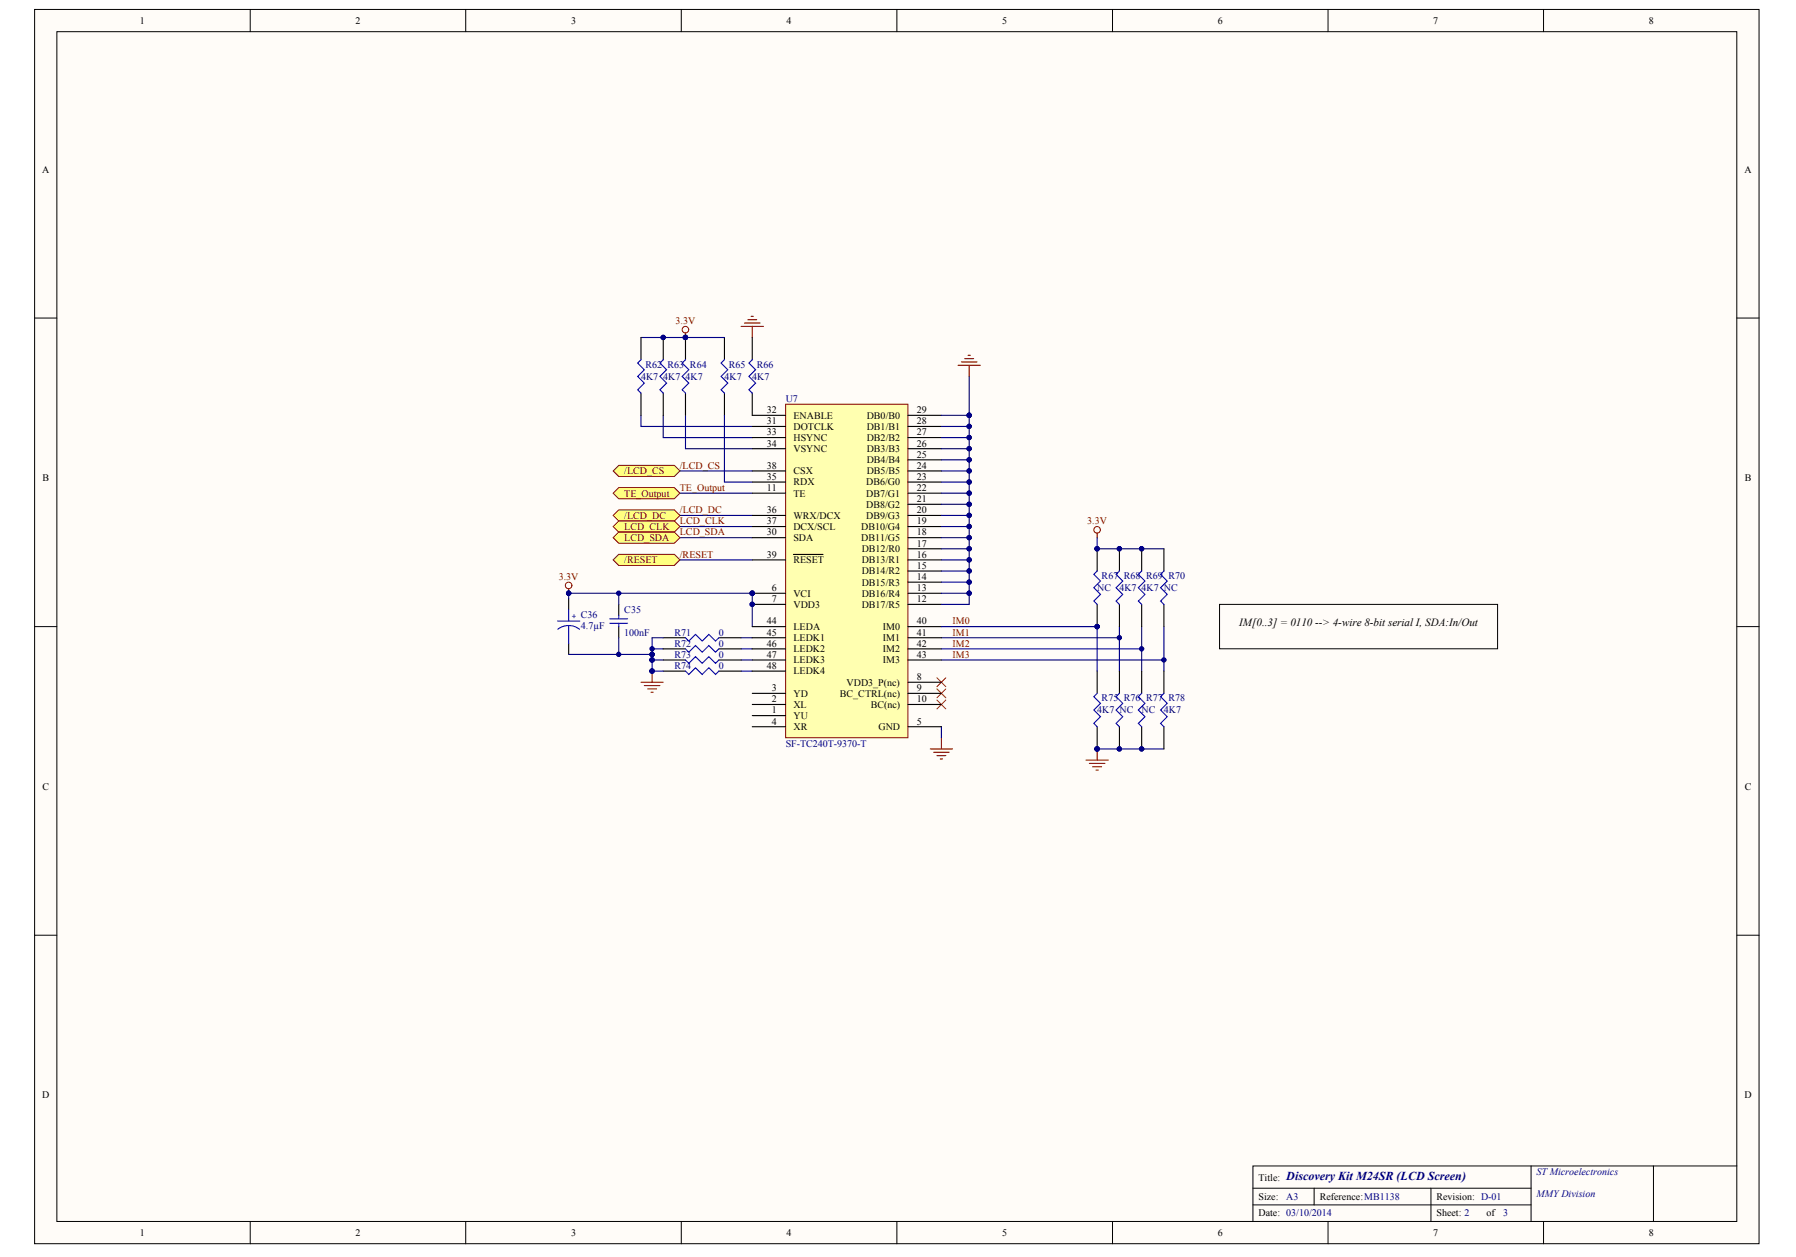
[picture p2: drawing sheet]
<svg xmlns="http://www.w3.org/2000/svg" width="289mm" height="202mm" viewBox="0 0 289 202" stroke-linecap="round" stroke-linejoin="round" font-family="sans-serif">
<defs><g id="words">
<text font-size="1.9" fill="#000080" x="206.9" y="189.8">Discovery Kit M24SR (LCD Screen)</text>
<text font-size="1.8" x="199.4" y="100.7">IM[0..3] = 0110 --&gt; 4-wire 8-bit serial I, SDA:In/Out</text>
<g font-size="1.6">
<text x="22.5" y="3.9">1</text>
<text x="57.2" y="3.9">2</text>
<text x="91.9" y="3.9">3</text>
<text x="126.5" y="3.9">4</text>
<text x="161.2" y="3.9">5</text>
<text x="195.9" y="3.9">6</text>
<text x="230.6" y="3.9">7</text>
<text x="265.3" y="3.9">8</text>
<text x="6.8" y="27.8">A</text>
<text x="280.6" y="27.8">A</text>
<text x="123.3" y="66.4">32</text>
<text x="123.3" y="68.2">31</text>
<text x="123.3" y="70">33</text>
<text x="123.3" y="71.8">34</text>
<text x="127.6" y="67.3">ENABLE</text>
<text x="127.6" y="69.1">DOTCLK</text>
<text x="127.6" y="70.9">HSYNC</text>
<text x="139.4" y="67.3">DB0/B0</text>
<text x="139.4" y="69.1">DB1/B1</text>
<text x="139.4" y="70.9">DB2/B2</text>
<text x="147.5" y="66.4">29</text>
<text x="147.5" y="68.2">28</text>
<text x="147.5" y="70">27</text>
<text x="147.5" y="71.8">26</text>
<text x="6.8" y="77.4">B</text>
<text x="123.3" y="75.4">38</text>
<text x="123.3" y="77.2">35</text>
<text x="127.6" y="72.7">VSYNC</text>
<text x="127.6" y="76.3">CSX</text>
<text x="139.4" y="72.7">DB3/B3</text>
<text x="139.4" y="74.5">DB4/B4</text>
<text x="139.4" y="76.3">DB5/B5</text>
<text x="147.5" y="73.6">25</text>
<text x="147.5" y="75.4">24</text>
<text x="147.5" y="77.2">23</text>
<text x="280.7" y="77.4">B</text>
<text x="123.3" y="79">11</text>
<text x="123.3" y="82.5">36</text>
<text x="127.6" y="79.8">TE</text>
<text x="127.6" y="83.4">WRX/DCX</text>
<text x="127.6" y="78.1">RDX</text>
<text x="139.3" y="78.1">DB6/G0</text>
<text x="139.3" y="79.8">DB7/G1</text>
<text x="139.3" y="81.6">DB8/G2</text>
<text x="139.3" y="83.4">DB9/G3</text>
<text x="147.5" y="79">22</text>
<text x="147.5" y="80.8">21</text>
<text x="147.5" y="82.5">20</text>
<text x="123.3" y="84.3">37</text>
<text x="123.3" y="89.7">39</text>
<text x="123.3" y="86.1">30</text>
<text x="127.6" y="85.2">DCX/SCL</text>
<text x="127.6" y="87">SDA</text>
<text x="138.5" y="85.2">DB10/G4</text>
<text x="138.5" y="87">DB11/G5</text>
<text x="138.6" y="88.8">DB12/R0</text>
<text x="147.5" y="84.3">19</text>
<text x="147.5" y="86.1">18</text>
<text x="147.5" y="87.9">17</text>
<text x="147.5" y="89.7">16</text>
<text x="124.1" y="95">6</text>
<text x="127.6" y="90.6">RESET</text>
<text x="127.6" y="96">VCI</text>
<text x="138.6" y="90.6">DB13/R1</text>
<text x="138.6" y="92.4">DB14/R2</text>
<text x="138.6" y="94.2">DB15/R3</text>
<text x="138.6" y="96">DB16/R4</text>
<text x="147.5" y="91.5">15</text>
<text x="147.5" y="93.3">14</text>
<text x="147.5" y="95">13</text>
<text x="123.3" y="100.4">44</text>
<text x="124.1" y="96.8">7</text>
<text x="127.6" y="97.7">VDD3</text>
<text x="127.6" y="101.3">LEDA</text>
<text x="138.6" y="97.7">DB17/R5</text>
<text x="142" y="101.3">IM0</text>
<text x="147.5" y="100.4">40</text>
<text x="147.5" y="96.8">12</text>
<text x="123.3" y="102.2">45</text>
<text x="123.3" y="104">46</text>
<text x="123.3" y="105.8">47</text>
<text x="123.3" y="107.6">48</text>
<text x="127.6" y="103.1">LEDK1</text>
<text x="127.6" y="104.9">LEDK2</text>
<text x="127.6" y="106.7">LEDK3</text>
<text x="142" y="106.7">IM3</text>
<text x="142" y="104.9">IM2</text>
<text x="142" y="103.1">IM1</text>
<text x="147.5" y="105.8">43</text>
<text x="147.5" y="104">42</text>
<text x="147.5" y="102.2">41</text>
<text x="124.1" y="111.2">3</text>
<text x="124.1" y="112.9">2</text>
<text x="127.6" y="108.5">LEDK4</text>
<text x="127.6" y="112">YD</text>
<text x="127.6" y="113.8">XL</text>
<text x="135.1" y="112">BC_CTRL(nc)</text>
<text x="136.2" y="110.3">VDD3_P(nc)</text>
<text x="140.1" y="113.8">BC(nc)</text>
<text x="147.5" y="109.4">8</text>
<text x="147.5" y="111.2">9</text>
<text x="147.5" y="112.9">10</text>
<text x="124.1" y="114.7">1</text>
<text x="124.1" y="116.5">4</text>
<text x="127.6" y="115.6">YU</text>
<text x="127.6" y="117.4">XR</text>
<text x="141.3" y="117.4">GND</text>
<text x="147.5" y="116.5">5</text>
<text x="6.8" y="127">C</text>
<text x="280.7" y="127">C</text>
<text x="6.8" y="176.7">D</text>
<text x="280.6" y="176.7">D</text>
<text x="202.5" y="189.8">Title:</text>
<text x="202.5" y="192.9">Size:</text>
<text x="202.5" y="195.6">Date: 03/10/2014</text>
<text x="212.3" y="192.9">Reference:MB1138</text>
<text x="231.1" y="195.6">Sheet: 2</text>
<text x="231.1" y="192.9">Revision: D-01</text>
<text x="239.2" y="195.6">of</text>
<text x="22.5" y="198.8">1</text>
<text x="57.2" y="198.8">2</text>
<text x="91.9" y="198.8">3</text>
<text x="126.5" y="198.8">4</text>
<text x="161.2" y="198.8">5</text>
<text x="195.9" y="198.8">6</text>
<text x="230.6" y="198.8">7</text>
<text x="265.3" y="198.8">8</text>
</g>
<g font-size="1.6" fill="#800000">
<text x="108.7" y="52.1">3.3V</text>
<text x="100.4" y="76.3">/LCD_CS</text>
<text x="109.4" y="75.4">/LCD_CS</text>
<text x="100.4" y="79.8">TE_Output</text>
<text x="100.4" y="83.4">/LCD_DC</text>
<text x="109.4" y="79">TE_Output</text>
<text x="109.4" y="82.5">/LCD_DC</text>
<text x="100.4" y="85.2">LCD_CLK</text>
<text x="100.4" y="87">LCD_SDA</text>
<text x="109.4" y="84.3">LCD_CLK</text>
<text x="109.4" y="86.1">LCD_SDA</text>
<text x="109.4" y="89.7">/RESET</text>
<text x="174.9" y="84.3">3.3V</text>
<text x="89.9" y="93.3">3.3V</text>
<text x="100.4" y="90.6">/RESET</text>
<text x="153.2" y="100.4">IM0</text>
<text x="153.2" y="102.2">IM1</text>
<text x="153.2" y="104">IM2</text>
<text x="153.2" y="105.8">IM3</text>
</g>
<g font-size="1.6" fill="#000080">
<text x="103.8" y="59.1">R62 R63 R64</text>
<text x="117.2" y="59.1">R65</text>
<text x="121.7" y="59.1">R66</text>
<text x="103.1" y="61.1">4K7</text>
<text x="106.7" y="61.1">4K7</text>
<text x="110.3" y="61.1">4K7</text>
<text x="116.5" y="61.1">4K7</text>
<text x="121" y="61.1">4K7</text>
<text x="126.4" y="64.6">U7</text>
<text x="176.5" y="95">NC</text>
<text x="177.2" y="93.1">R67 R68 R69 R70</text>
<text x="180.1" y="95">4K7</text>
<text x="183.7" y="95">4K7 NC</text>
<text x="93.4" y="101.1">4.7µF</text>
<text x="93.4" y="99.3">C36</text>
<text x="100.4" y="98.6">C35</text>
<text x="100.4" y="102.2">100nF</text>
<text x="108.5" y="107.6">R74</text>
<text x="108.5" y="105.8">R73</text>
<text x="108.5" y="104">R72</text>
<text x="108.5" y="102.2">R71</text>
<text x="115.6" y="107.6">0</text>
<text x="115.6" y="105.8">0</text>
<text x="115.6" y="104">0</text>
<text x="115.6" y="102.2">0</text>
<text x="177.2" y="112.8">R75 R76 R77 R78</text>
<text x="176.5" y="114.7">4K7 NC</text>
<text x="183.7" y="114.7">NC</text>
<text x="187.2" y="114.7">4K7</text>
<text x="126.4" y="120.1">SF-TC240T-9370-T</text>
<text x="247.2" y="189">ST Microelectronics</text>
<text x="206.9" y="192.9">A3</text>
<text x="241.8" y="195.6">3</text>
<text x="247.2" y="192.5">MMY Division</text>
</g>
<text font-size="1.3" fill="#000080" x="92" y="99.6">+</text>
</g></defs>
<g fill="#fffcf8" stroke="#000" stroke-width=".16">
<path d="M5.6 1.5h277.4v198.5h-277.4z"/>
<path d="M9.1 5.1h270.3v191.3h-270.3z"/>
</g>
<g fill="none" stroke="#000" stroke-width=".16">
<path d="M40.3 1.5v3.6M74.9 1.5v3.6M109.6 1.5v3.6M144.3 1.5v3.6M179 1.5v3.6M213.6 1.5v3.6M248.3 1.5v3.6M5.6 51.1h3.5M279.4 51.1h3.6M196.2 97.2h44.7v7.1h-44.7zM5.6 100.8h3.5M279.4 100.8h3.6"/>
<path d="M5.6 150.4h3.5M279.4 150.4h3.6M40.3 196.4v3.6M74.9 196.4v3.6M109.6 196.4v3.6M144.3 196.4v3.6M179 196.4v3.6M201.6 191.1h44.7M201.6 193.8h44.7M211.4 191.1v2.7M213.6 196.4v3.6M230.2 191.1v5.3"/>
<path d="M246.3 187.5v8.9M248.3 196.4v3.6M266 187.5h-64.4v8.9M279.4 187.5h-13.4v8.9"/>
</g>
<g fill="none" stroke="#800000" stroke-width=".18">
<path d="M110.3 53.6v.7M119.2 52.5h3.6M119.8 51.9h2.5M120.3 51.4h1.4M120.8 50.9h.4M121 52.5v1.8M91.5 94.7v.7M176.5 85.7v.8M103.1 109.7h3.6M103.7 110.2h2.5M104.2 110.8h1.4M104.7 111.3h.4"/>
<path d="M104.9 107.9v1.8M151.4 118.7v1.7M149.7 120.4h3.5M150.2 121h2.5M150.7 121.5h1.5M151.3 122.1h.3M174.7 122.2h3.6M175.2 122.8h2.6M175.8 123.3h1.4M176.3 123.8h.4M176.5 120.4v1.8"/>
</g>
<g fill="#000080" stroke="#000080" stroke-width=".16">
<circle cx="176.5" cy="120.4" r=".35"/>
<circle cx="180.1" cy="102.6" r=".35"/>
<circle cx="183.7" cy="104.3" r=".35"/>
<circle cx="110.3" cy="54.3" r=".35"/>
<circle cx="187.2" cy="106.1" r=".35"/>
<circle cx="104.9" cy="104.3" r=".35"/>
<circle cx="104.9" cy="106.1" r=".35"/>
<circle cx="104.9" cy="107.9" r=".35"/>
<circle cx="180.1" cy="88.2" r=".35"/>
<circle cx="183.7" cy="88.2" r=".35"/>
<circle cx="176.5" cy="100.8" r=".35"/>
<circle cx="176.5" cy="88.2" r=".35"/>
<circle cx="180.1" cy="120.4" r=".35"/>
<circle cx="183.7" cy="120.4" r=".35"/>
<circle cx="106.7" cy="54.3" r=".35"/>
<circle cx="121" cy="95.4" r=".35"/>
<circle cx="91.5" cy="95.4" r=".35"/>
</g>
<g fill="none" stroke="#000080" stroke-width=".18">
<path d="M103.1 54.3h7.2M103.1 66.8v1.8h17.9M106.7 66.8v3.6h14.3M109.4 75.7h11.6M109.4 79.3h11.6M110.3 66.8v5.4h10.7M109.4 82.9h11.6M109.4 84.7h11.6M109.4 86.5h11.6M109.4 90h11.6M121 95.4v5.4M104.9 104.3h1.8"/>
<path d="M104.9 106.1h1.8M119.2 102.6h1.8M119.2 104.3h1.8M119.2 106.1h1.8M119.2 107.9h1.8M151.4 102.6h28.7M151.4 104.3h32.3M151.4 106.1h35.8M151.4 116.9v1.8M180.1 100.8v7.1M183.7 100.8v7.1M187.2 100.8v7.1"/>
<path d="M176.5 120.4h10.7"/>
</g>
<path d="M150.7 109l1.5 1.4M150.7 110.8l1.5 1.4M150.7 112.6l1.5 1.4M152.2 109l-1.5 1.4M152.2 110.8l-1.5 1.4M152.2 112.6l-1.5 1.4" fill="none" stroke="#f00" stroke-width=".16"/>
<g fill="none" stroke="#000" stroke-width=".18">
<path d="M103.1 54.3v3.6M106.7 54.3v3.6M110.3 54.3v3.6M121 54.3v3.6M103.1 63.2v3.6M106.7 63.2v3.6M110.3 63.2v3.6M121 63.2v3.6M91.5 96.3v1.8M176.5 88.3v3.5M176.5 97.2v3.6M180.1 88.3v3.5"/>
<path d="M180.1 97.2v3.6M183.7 88.3v3.5M183.7 97.2v3.6M187.2 88.3v3.5M187.2 97.2v3.6M91.5 103.5v1.7M106.7 107.9h3.6M106.7 106.1h3.6M106.7 104.3h3.6M106.7 102.6h3.6M115.6 107.9h3.6M115.6 106.1h3.6"/>
<path d="M115.6 104.3h3.6M115.6 102.6h3.6M176.5 107.9v3.6M176.5 116.9v3.5M180.1 107.9v3.6M180.1 116.9v3.5M183.7 107.9v3.6M183.7 116.9v3.5M187.2 107.9v3.6M187.2 116.9v3.5"/>
</g>
<g fill="none" stroke="#00f" stroke-width=".18">
<path d="M103.1 57.9l-.5 .5 1.1 1.1-1.1 1 1.1 1.1-1.1 1.1 .5 .5M106.7 57.9l-.5 .5 1 1.1-1 1 1 1.1-1 1.1 .5 .5M110.3 57.9l-.6 .5 1.1 1.1-1.1 1 1.1 1.1-1.1 1.1 .6 .5M121 57.9l-.5 .5 1.1 1.1-1.1 1 1.1 1.1-1.1 1.1 .5 .5M89.7 99.9h3.6M91.5 98.1v1.8M176.5 91.8l-.5 .6 1 1-1 1.1 1 1.1-1 1.1 .5 .5M180.1 91.8l-.6 .6 1.1 1-1.1 1.1 1.1 1.1-1.1 1.1 .6 .5M183.7 91.8l-.6 .6 1.1 1-1.1 1.1 1.1 1.1-1.1 1.1 .6 .5M187.2 91.8l-.5 .6 1.1 1-1.1 1.1 1.1 1.1-1.1 1.1 .5 .5M91.5 100.6l.7 .1 1 .5M91.5 100.6l-1.1 .2-.7 .4"/>
<path d="M91.5 100.6v2.9M110.3 107.9l.5 .6 1.1-1.1 1.1 1.1 1-1.1 1.1 1.1 .5-.6M110.3 106.1l.5 .6 1.1-1.1 1.1 1.1 1-1.1 1.1 1.1 .5-.6M110.3 104.3l.5 .6 1.1-1.1 1.1 1.1 1-1.1 1.1 1.1 .5-.6M110.3 102.6l.5 .5 1.1-1.1 1.1 1.1 1-1.1 1.1 1.1 .5-.5M176.5 111.5l-.5 .5 1 1.1-1 1.1 1 1.1-1 1 .5 .6M180.1 111.5l-.6 .5 1.1 1.1-1.1 1.1 1.1 1.1-1.1 1 .6 .6M183.7 111.5l-.6 .5 1.1 1.1-1.1 1.1 1.1 1.1-1.1 1 .6 .6M187.2 111.5l-.5 .5 1.1 1.1-1.1 1.1 1.1 1.1-1.1 1 .5 .6"/>
</g>
<g fill="none" stroke="#800000" stroke-width=".16">
<circle cx="110.3" cy="53" r=".53"/>
<circle cx="91.5" cy="94.1" r=".53"/>
<circle cx="176.5" cy="85.2" r=".53"/>
</g>
<g fill="#ffff80" stroke="#800000" stroke-width=".16">
<path d="M98.6 75.7l.9-.9h9l.9 .9-.9 .9h-9z" fill-rule="evenodd"/>
<path d="M98.6 79.3l.9-.9h9l.9 .9-.9 .9h-9z" fill-rule="evenodd"/>
<path d="M98.6 82.9l.9-.9h9l.9 .9-.9 .9h-9z" fill-rule="evenodd"/>
<path d="M98.6 84.7l.9-.9h9l.9 .9-.9 .9h-9z" fill-rule="evenodd"/>
<path d="M98.6 86.5l.9-.9h9l.9 .9-.9 .9h-9z" fill-rule="evenodd"/>
<path d="M98.6 90l.9-.9h9l.9 .9-.9 .9h-9z" fill-rule="evenodd"/>
</g>
<path d="M116.5 54.3v3.6M116.5 63.2v3.6M99.5 97.2v1.8M99.5 100.8v1.8" fill="none" stroke="#000" stroke-width=".18"/>
<path d="M116.5 57.9l-.5 .5 1.1 1.1-1.1 1 1.1 1.1-1.1 1.1 .5 .5M98.1 99.5h2.9M99.5 99v.5M98.1 100.2h2.9M99.5 100.2v.6" fill="none" stroke="#00f" stroke-width=".18"/>
<path d="M110.3 54.3h6.2M116.5 66.8v10.7h4.5M99.5 95.4v1.8M121 95.4h-29.5v.9M91.5 105.2h13.4M99.5 102.6v2.6M106.7 102.6h-1.8v5.3h1.8" fill="none" stroke="#000080" stroke-width=".18"/>
<g fill="#000080" stroke="#000080" stroke-width=".16">
<circle cx="110.3" cy="54.3" r=".35"/>
<circle cx="104.9" cy="105.2" r=".35"/>
<circle cx="104.9" cy="106.1" r=".35"/>
<circle cx="104.9" cy="107.9" r=".35"/>
<circle cx="99.5" cy="105.2" r=".35"/>
<circle cx="99.5" cy="95.4" r=".35"/>
<circle cx="91.5" cy="95.4" r=".35"/>
<circle cx="121" cy="95.4" r=".35"/>
</g>
<path d="M126.4 65h19.7v53.6h-19.7z" fill="#ffffb0" stroke="#800000" stroke-width=".16"/>
<g fill="none" stroke="#000" stroke-width=".18">
<path d="M121 66.8h5.4M121 68.6h5.4M121 70.4h5.4M121 72.2h5.4M121 75.7h5.4M121 79.3h5.4M121 77.5h5.4M146.1 66.8h5.3M146.1 68.6h5.3M146.1 70.4h5.3M146.1 72.2h5.3M146.1 75.7h5.3"/>
<path d="M146.1 79.3h5.3M146.1 77.5h5.3M146.1 73.9h5.3M121 84.7h5.4M121 82.9h5.4M121 90h5.4M121 97.2h5.4M121 86.5h5.4M121 95.4h5.4M127.6 89.2h4.8M146.1 84.7h5.3M146.1 82.9h5.3"/>
<path d="M146.1 90h5.3M146.1 97.2h5.3M146.1 86.5h5.3M146.1 95.4h5.3M146.1 81.1h5.3M146.1 88.3h5.3M146.1 91.8h5.3M146.1 93.6h5.3M121 111.5h5.4M121 113.3h5.4M121 106.1h5.4M121 104.3h5.4"/>
<path d="M121 102.6h5.4M121 100.8h5.4M121 107.9h5.4M121 115.1h5.4M121 116.9h5.4M146.1 109.7h5.3M146.1 111.5h5.3M146.1 113.3h5.3M146.1 106.1h5.3M146.1 104.3h5.3M146.1 102.6h5.3M146.1 100.8h5.3"/>
<path d="M146.1 116.9h5.3"/>
</g>
<g fill="#000080" stroke="#000080" stroke-width=".16">
<circle cx="121" cy="97.2" r=".35"/>
<circle cx="121" cy="95.4" r=".35"/>
<circle cx="155.9" cy="68.6" r=".35"/>
<circle cx="155.9" cy="66.8" r=".35"/>
<circle cx="155.9" cy="70.4" r=".35"/>
<circle cx="155.9" cy="72.1" r=".35"/>
<circle cx="155.9" cy="73.9" r=".35"/>
<circle cx="155.9" cy="75.7" r=".35"/>
<circle cx="155.9" cy="77.5" r=".35"/>
<circle cx="155.9" cy="79.3" r=".35"/>
<circle cx="155.9" cy="81.1" r=".35"/>
<circle cx="155.9" cy="82.9" r=".35"/>
<circle cx="155.9" cy="84.7" r=".35"/>
<circle cx="155.9" cy="86.5" r=".35"/>
<circle cx="155.9" cy="88.2" r=".35"/>
<circle cx="155.9" cy="90" r=".35"/>
<circle cx="155.9" cy="91.8" r=".35"/>
<circle cx="155.9" cy="93.6" r=".35"/>
<circle cx="155.9" cy="95.4" r=".35"/>
<circle cx="176.5" cy="100.8" r=".35"/>
<circle cx="176.5" cy="88.2" r=".35"/>
</g>
<g fill="none" stroke="#000080" stroke-width=".18">
<path d="M151.4 66.8h4.5M155.9 66.8v1.8h-4.5M155.9 68.6v1.8h-4.5M155.9 70.4v1.8h-4.5M155.9 72.2v1.7h-4.5M155.9 73.9v1.8h-4.5M155.9 75.7v1.8h-4.5M155.9 77.5v1.8h-4.5M155.9 79.3v1.8h-4.5M155.9 60.5v6.3M155.9 81.1v1.8h-4.5M155.9 82.9v1.8h-4.5"/>
<path d="M155.9 84.7v1.8h-4.5M155.9 86.5v1.8h-4.5M155.9 88.3v1.7h-4.5M155.9 90v1.8h-4.5M155.9 91.8v1.8h-4.5M155.9 93.6v1.8h-4.5M155.9 95.4v1.8h-4.5M176.5 86.5v1.8h10.7M151.4 100.8h25.1v7.1"/>
</g>
<path d="M154.1 58.7h3.6M154.7 58.2h2.5M155.2 57.7h1.4M155.7 57.1h.4M155.9 58.7v1.8" fill="none" stroke="#800000" stroke-width=".18"/>
<use href="#words"/>
</svg>
